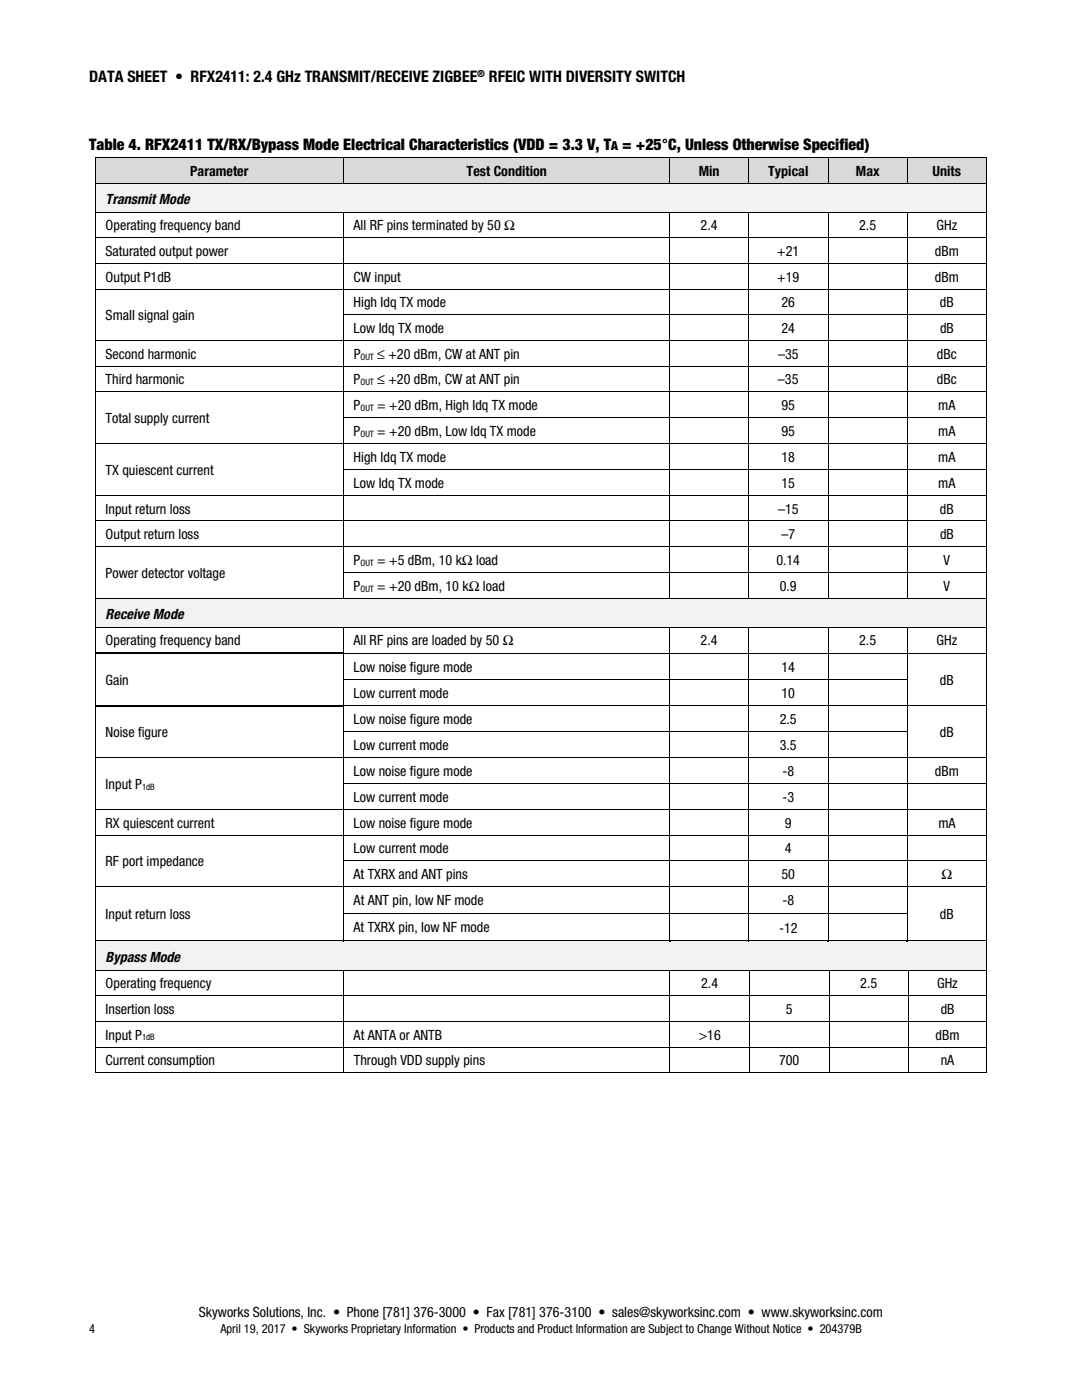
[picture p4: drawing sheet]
<svg xmlns="http://www.w3.org/2000/svg" width="216mm" height="279mm" viewBox="0 0 216 279" stroke-linecap="round" stroke-linejoin="round" font-family="sans-serif">
<defs><g id="words">
<g font-size="3.2">
<text x="17.8" y="16.4">DATA SHEET • RFX2411: 2.4 GHz TRANSMIT/RECEIVE ZIGBEE</text>
<text x="97.6" y="16.4">RFEIC WITH DIVERSITY SWITCH</text>
<text x="17.8" y="29.9">Table 4. RFX2411 TX/RX/Bypass Mode Electrical Characteristics (VDD = 3.3 V, T = +25°C, Unless Otherwise Specified)</text>
</g>
<g font-size="2.8">
<text x="38" y="35.1">Parameter</text>
<text x="93.1" y="35.1">Test Condition</text>
<text x="139.4" y="35.1">Min</text>
<text x="153.3" y="35.1">Typical</text>
<text x="170.8" y="35.1">Max</text>
<text x="186.1" y="35.1">Units</text>
<text x="21.1" y="40.7">Transmit Mode</text>
<text x="21.1" y="46">Operating frequency band</text>
<text x="70.5" y="46">All RF pins terminated by 50 Ω</text>
<text x="139.8" y="46">2.4</text>
<text x="171.4" y="46">2.5</text>
<text x="186.9" y="46">GHz</text>
<text x="21.1" y="51.1">Saturated output power</text>
<text x="155.1" y="51.1">+21</text>
<text x="186.5" y="51.1">dBm</text>
<text x="21.1" y="56.2">Output P1dB</text>
<text x="70.6" y="56.2">CW input</text>
<text x="155.1" y="56.2">+19</text>
<text x="186.5" y="56.2">dBm</text>
<text x="21.1" y="63.9">Small signal gain</text>
<text x="70.6" y="61.3">High Idq TX mode</text>
<text x="155.9" y="61.3">26</text>
<text x="187.6" y="61.3">dB</text>
<text x="21.1" y="71.6">Second harmonic</text>
<text x="70.6" y="66.5">Low Idq TX mode</text>
<text x="70.6" y="71.6">P</text>
<text x="75.3" y="71.6">≤ +20 dBm, CW at ANT pin</text>
<text x="155.2" y="71.6">–35</text>
<text x="155.9" y="66.5">24</text>
<text x="186.9" y="71.6">dBc</text>
<text x="187.6" y="66.5">dB</text>
<text x="21.1" y="76.7">Third harmonic</text>
<text x="70.6" y="76.7">P</text>
<text x="75.3" y="76.7">≤ +20 dBm, CW at ANT pin</text>
<text x="155.2" y="76.7">–35</text>
<text x="186.9" y="76.7">dBc</text>
<text x="70.6" y="81.8">P</text>
<text x="75.3" y="81.8">= +20 dBm, High Idq TX mode</text>
<text x="155.9" y="81.8">95</text>
<text x="187.2" y="81.8">mA</text>
<text x="21.1" y="84.4">Total supply current</text>
<text x="70.6" y="87.1">P</text>
<text x="75.3" y="87.1">= +20 dBm, Low Idq TX mode</text>
<text x="155.9" y="87.1">95</text>
<text x="187.2" y="87.1">mA</text>
<text x="21.1" y="94.8">TX quiescent current</text>
<text x="70.6" y="92.2">High Idq TX mode</text>
<text x="155.9" y="92.2">18</text>
<text x="187.2" y="92.2">mA</text>
<text x="70.6" y="97.4">Low Idq TX mode</text>
<text x="155.9" y="97.4">15</text>
<text x="187.2" y="97.4">mA</text>
<text x="21.1" y="102.5">Input return loss</text>
<text x="21.1" y="107.6">Output return loss</text>
<text x="155.2" y="102.5">–15</text>
<text x="155.9" y="107.6">–7</text>
<text x="187.6" y="102.5">dB</text>
<text x="187.6" y="107.6">dB</text>
<text x="70.6" y="112.7">P</text>
<text x="75.3" y="112.7">= +5 dBm, 10 kΩ load</text>
<text x="154.9" y="112.7">0.14</text>
<text x="188.3" y="112.7">V</text>
<text x="21.1" y="115.3">Power detector voltage</text>
<text x="70.6" y="117.9">P</text>
<text x="75.3" y="117.9">= +20 dBm, 10 kΩ load</text>
<text x="155.6" y="117.9">0.9</text>
<text x="188.3" y="117.9">V</text>
<text x="21.1" y="123.6">Receive Mode</text>
<text x="21.1" y="128.8">Operating frequency band</text>
<text x="70.5" y="128.8">All RF pins are loaded by 50 Ω</text>
<text x="139.8" y="128.8">2.4</text>
<text x="171.4" y="128.8">2.5</text>
<text x="186.9" y="128.8">GHz</text>
<text x="21.1" y="136.7">Gain</text>
<text x="70.6" y="134">Low noise figure mode</text>
<text x="155.9" y="134">14</text>
<text x="187.6" y="136.7">dB</text>
<text x="70.6" y="139.3">Low current mode</text>
<text x="155.9" y="139.3">10</text>
<text x="21.1" y="147.1">Noise figure</text>
<text x="70.6" y="144.5">Low noise figure mode</text>
<text x="70.6" y="149.7">Low current mode</text>
<text x="155.6" y="149.7">3.5</text>
<text x="155.6" y="144.5">2.5</text>
<text x="187.6" y="147.1">dB</text>
<text x="70.6" y="154.8">Low noise figure mode</text>
<text x="156.1" y="154.8">-8</text>
<text x="186.5" y="154.8">dBm</text>
<text x="21.1" y="157.4">Input P</text>
<text x="70.6" y="160.1">Low current mode</text>
<text x="156.1" y="160.1">-3</text>
<text x="21.1" y="165.2">RX quiescent current</text>
<text x="70.6" y="165.2">Low noise figure mode</text>
<text x="156.6" y="165.2">9</text>
<text x="187.2" y="165.2">mA</text>
<text x="21.1" y="172.9">RF port impedance</text>
<text x="70.6" y="170.3">Low current mode</text>
<text x="156.6" y="170.3">4</text>
<text x="70.6" y="175.5">At TXRX and ANT pins</text>
<text x="155.9" y="175.5">50</text>
<text x="187.9" y="175.5">Ω</text>
<text x="21.1" y="183.4">Input return loss</text>
<text x="70.6" y="180.6">At ANT pin, low NF mode</text>
<text x="156.1" y="180.7">-8</text>
<text x="187.6" y="183.4">dB</text>
<text x="70.6" y="186">At TXRX pin, low NF mode</text>
<text x="155.4" y="186.1">-12</text>
<text x="21.1" y="192">Bypass Mode</text>
<text x="21.1" y="197.3">Operating frequency</text>
<text x="139.9" y="197.3">2.4</text>
<text x="171.7" y="197.3">2.5</text>
<text x="187" y="197.3">GHz</text>
<text x="21.1" y="202.4">Insertion loss</text>
<text x="156.8" y="202.4">5</text>
<text x="187.7" y="202.4">dB</text>
<text x="21.1" y="207.5">Input P</text>
<text x="70.6" y="207.5">At ANTA or ANTB</text>
<text x="139.4" y="207.5">&gt;16</text>
<text x="186.7" y="207.5">dBm</text>
<text x="21.1" y="212.6">Current consumption</text>
<text x="70.6" y="212.6">Through VDD supply pins</text>
<text x="155.5" y="212.6">700</text>
<text x="187.7" y="212.6">nA</text>
<text x="39.7" y="262.8">Skyworks Solutions, Inc. • Phone [781] 376-3000 • Fax [781] 376-3100 • sales@skyworksinc.com • www.skyworksinc.com</text>
</g>
<g font-size="2.5">
<text x="121.9" y="29.9">A</text>
<text x="17.8" y="266.1">4</text>
<text x="44" y="266.1">April 19, 2017 • Skyworks Proprietary Information • Products and Product Information are Subject to Change Without Notice • 204379B</text>
</g>
<text font-size="1.9" x="95.2" y="15.3">®</text>
<g font-size="1.8">
<text x="71.9" y="71.8">OUT</text>
<text x="71.9" y="76.9">OUT</text>
<text x="71.9" y="82">OUT</text>
<text x="71.9" y="87.2">OUT</text>
<text x="71.9" y="112.9">OUT</text>
<text x="71.9" y="118.1">OUT</text>
<text x="28.3" y="157.6">1dB</text>
<text x="28.3" y="207.6">1dB</text>
</g>
</g></defs>
<g fill="#d9d9d9">
<path d="M19.1 31.6h49.3v4.9h-49.3z"/>
<path d="M21.1 31.6h45.4v4.9h-45.4z"/>
<path d="M68.6 31.6h65v4.9h-65z"/>
<path d="M70.6 31.6h61.1v4.9h-61.1z"/>
<path d="M133.8 31.6h15.5v4.9h-15.5z"/>
<path d="M135.7 31.6h11.6v4.9h-11.6z"/>
<path d="M149.4 31.6h15.8v4.9h-15.8z"/>
<path d="M151.4 31.6h11.8v4.9h-11.8z"/>
<path d="M165.3 31.6h15.7v4.9h-15.7z"/>
<path d="M167.3 31.6h11.7v4.9h-11.7z"/>
<path d="M181.1 31.6h15.6v4.9h-15.6z"/>
<path d="M183.1 31.6h11.7v4.9h-11.7z"/>
</g>
<path d="M19 31.4h.1v.2h-.1zM196.8 31.4h.1v.2h-.1z" fill="#000"/>
<path d="M19 31.5h177.9M19 31.6v4.9M68.5 31.6v4.9M133.7 31.6v4.9M149.4 31.6v4.9M165.2 31.6v4.9M181 31.6v4.9M196.8 31.6v4.9" fill="none" stroke="#000" stroke-width=".2"/>
<g fill="#f2f2f2">
<path d="M19.1 36.7h177.7v5.6h-177.7z"/>
<path d="M21.1 36.7h173.7v5.6h-173.7z"/>
</g>
<g fill="none" stroke="#000" stroke-width=".2">
<path d="M19 36.6h177.9M19 36.7v5.6M196.8 36.7v5.6M19 42.4h177.9M19 47.5h177.9M19 52.6h177.9M19 57.7h177.9M19 42.5v4.9M19 47.6v4.9M19 52.7v4.9M19 57.8v4.9M68.5 42.5v4.9"/>
<path d="M68.5 47.6v4.9M68.5 52.7v4.9M68.5 57.8v4.9M133.7 42.5v4.9M133.7 47.6v4.9M133.7 52.7v4.9M133.7 57.8v4.9M149.4 42.5v4.9M149.4 47.6v4.9M149.4 52.7v4.9M149.4 57.8v4.9M165.2 42.5v4.9"/>
<path d="M165.2 47.6v4.9M165.2 52.7v4.9M165.2 57.8v4.9M181 42.5v4.9M181 47.6v4.9M181 52.7v4.9M181 57.8v4.9M196.8 42.5v4.9M196.8 47.6v4.9M196.8 52.7v4.9M196.8 57.8v4.9M19 68h177.9"/>
<path d="M19 73.1h177.9M19 78.2h177.9M19 63v4.9M19 68.1v4.9M19 73.2v4.9M19 78.3v4.9M68.5 63v4.9M68.5 68.1v4.9M68.5 73.2v4.9M68.5 78.3v4.9M68.6 62.8h65M133.7 63v4.9"/>
<path d="M133.7 68.1v4.9M133.7 73.2v4.9M133.7 78.3v4.9M133.8 62.8h15.5M149.4 63v4.9M149.4 68.1v4.9M149.4 73.2v4.9M149.4 78.3v4.9M149.4 62.8h15.8M165.2 63v4.9M165.2 68.1v4.9M165.2 73.2v4.9"/>
<path d="M165.2 78.3v4.9M165.3 62.8h15.7M181 63v4.9M181 68.1v4.9M181 73.2v4.9M181 78.3v4.9M181.1 62.8h15.7M196.8 63v4.9M196.8 68.1v4.9M196.8 73.2v4.9M196.8 78.3v4.9M19 88.5h177.9"/>
<path d="M19 98.9h177.9M19 83.5v5M19 88.6v5M19 93.9v4.9M19 99v4.9M68.5 83.5v5M68.5 88.6v5M68.5 93.9v4.9M68.5 99v4.9M68.6 83.3h65M68.6 93.7h65M133.7 83.5v5"/>
<path d="M133.7 88.6v5M133.7 93.9v4.9M133.7 99v4.9M133.8 83.3h15.5M133.8 93.7h15.5M149.4 83.5v5M149.4 88.6v5M149.4 93.9v4.9M149.4 99v4.9M149.4 83.3h15.8M149.4 93.7h15.8M165.2 83.5v5"/>
<path d="M165.2 88.6v5M165.2 93.9v4.9M165.2 99v4.9M165.3 83.3h15.7M165.3 93.7h15.7M181 83.5v5M181 88.6v5M181 93.9v4.9M181 99v4.9M181.1 83.3h15.7M181.1 93.7h15.7M196.8 83.5v5"/>
<path d="M196.8 88.6v5M196.8 93.9v4.9M196.8 99v4.9M19 104h177.9M19 109.1h177.9M19 104.1v4.9M19 109.2v4.9M19 114.4v4.9M68.5 104.1v4.9M68.5 109.2v4.9M68.5 114.4v4.9M68.6 114.2h65"/>
<path d="M133.7 104.1v4.9M133.7 109.2v4.9M133.7 114.4v4.9M133.8 114.2h15.5M149.4 104.1v4.9M149.4 109.2v4.9M149.4 114.4v4.9M149.4 114.2h15.8M165.2 104.1v4.9M165.2 109.2v4.9M165.2 114.4v4.9M165.3 114.2h15.7"/>
<path d="M181 104.1v4.9M181 109.2v4.9M181 114.4v4.9M181.1 114.2h15.7M196.8 104.1v4.9M196.8 109.2v4.9M196.8 114.4v4.9"/>
</g>
<g fill="#000">
<path d="M19 62.7h.1v.3h-.1zM68.5 62.7h.1v.3h-.1zM133.6 62.7h.2v.3h-.2zM149.3 62.7h.1v.3h-.1zM165.2 62.7h.1v.3h-.1zM181 62.7h.1v.3h-.1zM196.8 62.7h.1v.3h-.1zM19 83.2h.1v.3h-.1zM19 93.6h.1v.3h-.1zM68.5 83.2h.1v.3h-.1zM68.5 93.6h.1v.3h-.1zM133.6 83.2h.2v.3h-.2z"/>
<path d="M133.6 93.6h.2v.3h-.2zM149.3 83.2h.1v.3h-.1zM149.3 93.6h.1v.3h-.1zM165.2 83.2h.1v.3h-.1zM165.2 93.6h.1v.3h-.1zM181 83.2h.1v.3h-.1zM181 93.6h.1v.3h-.1zM196.8 83.2h.1v.3h-.1zM196.8 93.6h.1v.3h-.1zM19 114.1h.1v.3h-.1zM68.5 114.1h.1v.3h-.1zM133.6 114.1h.2v.3h-.2z"/>
<path d="M149.3 114.1h.1v.3h-.1zM165.2 114.1h.1v.3h-.1zM181 114.1h.1v.3h-.1zM196.8 114.1h.1v.3h-.1z"/>
</g>
<g fill="#f2f2f2">
<path d="M19.1 119.5h177.7v5.6h-177.7z"/>
<path d="M21.1 119.5h173.7v5.6h-173.7z"/>
</g>
<g fill="none" stroke="#000" stroke-width=".2">
<path d="M19 119.4h177.9M19 119.5v5.6M196.8 119.5v5.6M19 125.2h177.9M19 125.3v4.9M19 130.5v5M19 135.7v5M68.5 125.3v4.9M68.5 130.5v5M68.5 135.7v5M68.6 130.3h65M68.6 135.6h65"/>
<path d="M133.7 125.3v4.9M133.7 130.5v5M133.7 135.7v5M133.8 130.3h15.5M133.8 135.6h15.5M149.4 125.3v4.9M149.4 130.5v5M149.4 135.7v5M149.4 130.3h15.8M149.4 135.6h15.8M165.2 125.3v4.9M165.2 130.5v5"/>
<path d="M165.2 135.7v5M165.3 130.3h15.7M165.3 135.6h15.7M181 125.3v4.9M181 130.5v5M181 135.7v5M181.1 130.3h15.7M196.8 125.3v4.9M196.8 130.5v5M196.8 135.7v5M19 151.2h177.9M19 141v4.9"/>
<path d="M19 146.2v4.9M19 151.3v5M19 156.5v5M68.5 141v4.9M68.5 146.2v4.9M68.5 151.3v5M68.5 156.5v5M68.6 140.8h65M68.6 146h65M68.6 156.3h65M133.7 141v4.9M133.7 146.2v4.9"/>
<path d="M133.7 151.3v5M133.7 156.5v5M133.8 140.8h15.5M133.8 146h15.5M133.8 156.3h15.5M149.4 141v4.9M149.4 146.2v4.9M149.4 151.3v5M149.4 156.5v5M149.4 140.8h15.8M149.4 146h15.8M149.4 156.3h15.8"/>
<path d="M165.2 141v4.9M165.2 146.2v4.9M165.2 151.3v5M165.2 156.5v5M165.3 140.8h15.7M165.3 146h15.7M165.3 156.3h15.7M181 141v4.9M181 146.2v4.9M181 151.3v5M181 156.5v5M181.1 140.8h15.7"/>
<path d="M181.1 156.3h15.7M196.8 141v4.9M196.8 146.2v4.9M196.8 151.3v5M196.8 156.5v5M19 161.5h177.9M19 166.6h177.9M19 177h177.9M19 161.6v5M19 166.7v5M19 172v4.9M19 177.1v5.1"/>
<path d="M68.5 161.6v5M68.5 166.7v5M68.5 172v4.9M68.5 177.1v5.1M68.6 171.8h65M133.7 161.6v5M133.7 166.7v5M133.7 172v4.9M133.7 177.1v5.1M133.8 171.8h15.5M149.4 161.6v5M149.4 166.7v5"/>
<path d="M149.4 172v4.9M149.4 177.1v5.1M149.4 171.8h15.8M165.2 161.6v5M165.2 166.7v5M165.2 172v4.9M165.2 177.1v5.1M165.3 171.8h15.7M181 161.6v5M181 166.7v5M181 172v4.9M181 177.1v5.1"/>
<path d="M181.1 171.8h15.7M196.8 161.6v5M196.8 166.7v5M196.8 172v4.9M196.8 177.1v5.1M19 182.5v5.2M68.5 182.5v5.2M68.6 182.3h65M133.7 182.5v5.2M133.8 182.3h15.5M149.4 182.5v5.2M149.4 182.3h15.8"/>
<path d="M165.2 182.5v5.2M165.3 182.3h15.7M181 182.5v5.2M196.8 182.5v5.2"/>
</g>
<g fill="#000">
<path d="M19 130.2h.1v.3h-.1zM19 135.5h.1v.2h-.1zM68.5 130.2h.1v.3h-.1zM68.5 135.5h.1v.2h-.1zM133.6 130.2h.2v.3h-.2zM133.6 135.5h.2v.2h-.2zM149.3 130.2h.1v.3h-.1zM149.3 135.5h.1v.2h-.1zM165.2 130.2h.1v.3h-.1zM165.2 135.5h.1v.2h-.1zM181 130.2h.1v.3h-.1zM181 135.5h.1v.2h-.1z"/>
<path d="M196.8 130.2h.1v.3h-.1zM196.8 135.5h.1v.2h-.1zM19 140.7h.1v.3h-.1zM19 145.9h.1v.3h-.1zM19 156.3h.1v.2h-.1zM68.5 140.7h.1v.3h-.1zM68.5 145.9h.1v.3h-.1zM68.5 156.3h.1v.2h-.1zM133.6 140.7h.2v.3h-.2zM133.6 145.9h.2v.3h-.2zM133.6 156.3h.2v.2h-.2zM149.3 140.7h.1v.3h-.1z"/>
<path d="M149.3 145.9h.1v.3h-.1zM149.3 156.3h.1v.2h-.1zM165.2 140.7h.1v.3h-.1zM165.2 145.9h.1v.3h-.1zM165.2 156.3h.1v.2h-.1zM181 140.7h.1v.3h-.1zM181 145.9h.1v.3h-.1zM181 156.3h.1v.2h-.1zM196.8 140.7h.1v.3h-.1zM196.8 145.9h.1v.3h-.1zM196.8 156.3h.1v.2h-.1zM19 171.7h.1v.3h-.1z"/>
<path d="M68.5 171.7h.1v.3h-.1zM133.6 171.7h.2v.3h-.2zM149.3 171.7h.1v.3h-.1zM165.2 171.7h.1v.3h-.1zM181 171.7h.1v.3h-.1zM196.8 171.7h.1v.3h-.1zM19 182.2h.1v.3h-.1zM68.5 182.2h.1v.3h-.1zM133.6 182.2h.2v.3h-.2zM149.3 182.2h.1v.3h-.1zM165.2 182.2h.1v.3h-.1zM181 182.2h.1v.3h-.1z"/>
<path d="M196.8 182.2h.1v.3h-.1z"/>
</g>
<path d="M19.1 130.4h49.4M19.1 140.8h49.4" fill="none" stroke="#000" stroke-width=".25"/>
<g fill="#f2f2f2">
<path d="M19.1 187.9h177.7v5.7h-177.7z"/>
<path d="M21.1 187.9h173.7v5.7h-173.7z"/>
</g>
<path d="M19 187.7h.1v.2h-.1zM196.8 187.7h.1v.2h-.1zM196.8 214h.1v.1h-.1z" fill="#000"/>
<path d="M19.1 187.8h177.7" fill="none" stroke="#000" stroke-width=".25"/>
<path d="M19.1 187.9h177.7" fill="none" stroke="#f2f2f2" stroke-width=".2"/>
<g fill="none" stroke="#000" stroke-width=".2">
<path d="M19 193.7h177.9M19 198.8h177.9M19 187.9v5.7M19 193.7v5M19 198.8v5M68.5 193.7v5M68.5 198.8v5M133.7 193.7v5M133.7 198.8v5M149.5 193.7v5M149.5 198.8v5M165.4 193.7v5"/>
<path d="M165.4 198.8v5M181.3 193.7v5M181.3 198.8v5M196.8 187.9v5.7M196.8 193.7v5M196.8 198.8v5M19 203.9h177.9M19 209h177.9M19 214.1h49.5M19 203.9v5M19 209v5.1M68.5 203.9v5"/>
<path d="M68.5 209v5.1M68.6 214.1h65M133.7 203.9v5M133.7 209v5.1M133.8 214.1h15.7M149.5 203.9v5M149.5 209v5.1M149.6 214.1h15.7M165.4 203.9v5M165.4 209v5.1M165.5 214.1h15.7M181.3 203.9v5"/>
<path d="M181.3 209v5.1M181.4 214.1h15.4M196.8 203.9v5M196.8 209v5.1"/>
</g>
<use href="#words"/>
</svg>
